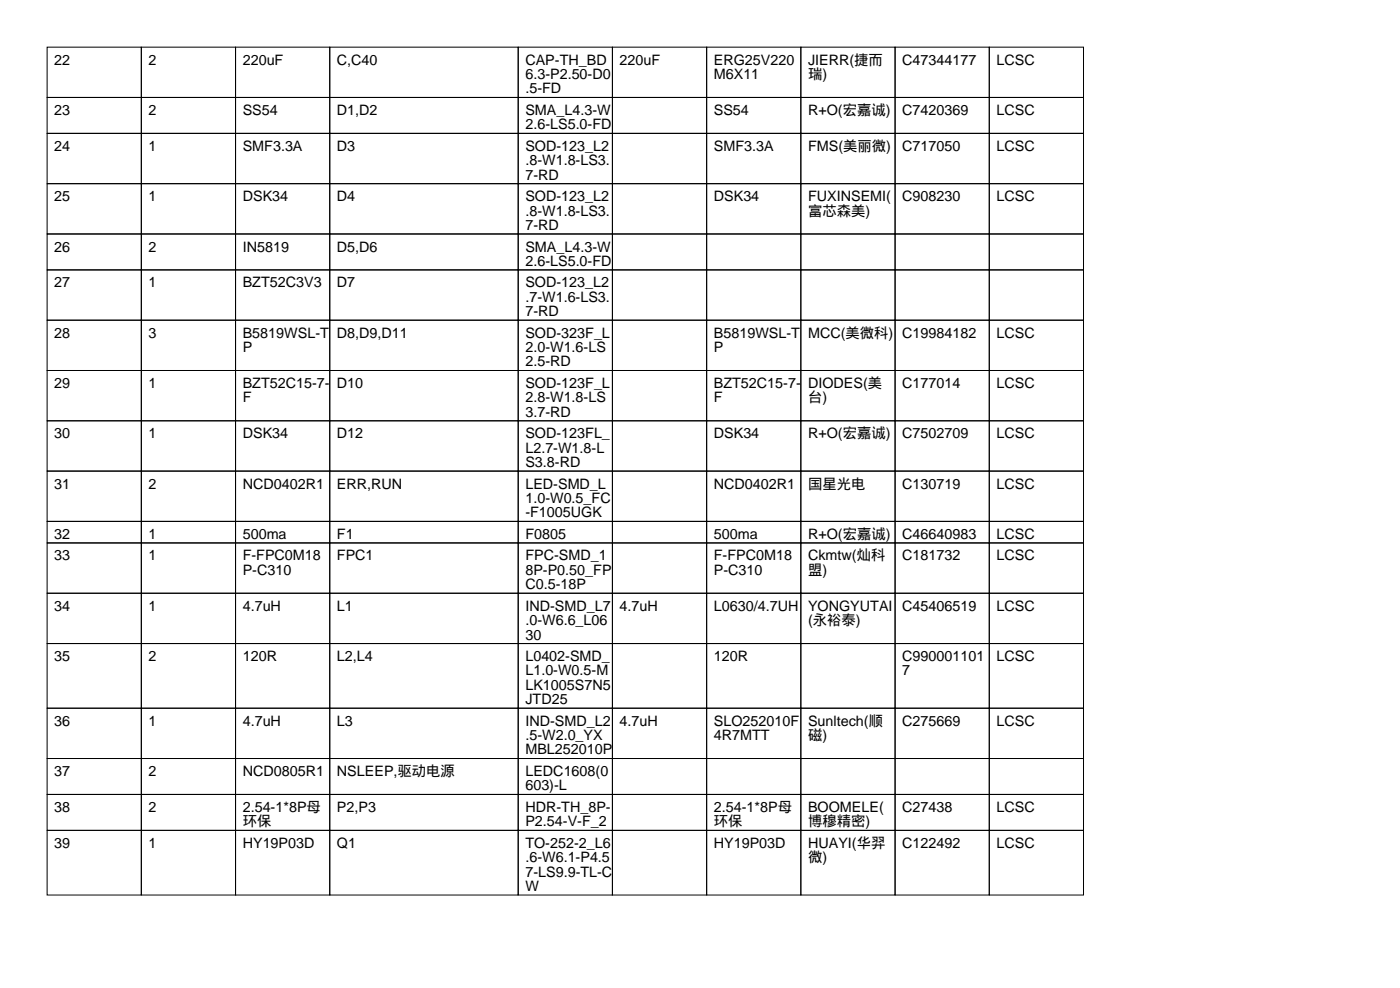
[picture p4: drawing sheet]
<svg xmlns="http://www.w3.org/2000/svg" width="297mm" height="210mm" viewBox="0 0 297 210" stroke-linecap="round" stroke-linejoin="round" font-family="sans-serif">
<defs><g id="words">
<g font-size="3">
<text x="11.5" y="13.7">22</text>
<text x="31.5" y="13.7">2</text>
<text x="51.5" y="13.7">220uF</text>
<text x="71.5" y="13.7">C,C40</text>
<text x="111.5" y="13.7">CAP-TH_BD</text>
<text x="111.5" y="16.8">6.3-P2.50-D0</text>
<text x="131.5" y="13.7">220uF</text>
<text x="151.5" y="13.7">ERG25V220</text>
<text x="151.5" y="16.8">M6X11</text>
<text x="171.5" y="13.7">JIERR(捷而</text>
<text x="171.5" y="16.8">瑞)</text>
<text x="191.5" y="13.7">C47344177</text>
<text x="211.5" y="13.7">LCSC</text>
<text x="111.5" y="19.8">.5-FD</text>
<text x="11.5" y="24.4">23</text>
<text x="31.5" y="24.4">2</text>
<text x="51.5" y="24.4">SS54</text>
<text x="71.5" y="24.4">D1,D2</text>
<text x="111.5" y="24.4">SMA_L4.3-W</text>
<text x="111.5" y="27.4">2.6-LS5.0-FD</text>
<text x="151.5" y="24.4">SS54</text>
<text x="171.5" y="24.4">R+O(宏嘉诚)</text>
<text x="191.5" y="24.4">C7420369</text>
<text x="211.5" y="24.4">LCSC</text>
<text x="11.5" y="32">24</text>
<text x="31.5" y="32">1</text>
<text x="51.5" y="32">SMF3.3A</text>
<text x="71.5" y="32">D3</text>
<text x="111.5" y="32">SOD-123_L2</text>
<text x="111.5" y="35.1">.8-W1.8-LS3.</text>
<text x="151.5" y="32">SMF3.3A</text>
<text x="171.5" y="32">FMS(美丽微)</text>
<text x="191.5" y="32">C717050</text>
<text x="211.5" y="32">LCSC</text>
<text x="111.5" y="38.1">7-RD</text>
<text x="11.5" y="42.7">25</text>
<text x="31.5" y="42.7">1</text>
<text x="51.5" y="42.7">DSK34</text>
<text x="71.5" y="42.7">D4</text>
<text x="111.5" y="42.7">SOD-123_L2</text>
<text x="111.5" y="45.7">.8-W1.8-LS3.</text>
<text x="151.5" y="42.7">DSK34</text>
<text x="171.5" y="42.7">FUXINSEMI(</text>
<text x="171.5" y="45.7">富芯森美)</text>
<text x="191.5" y="42.7">C908230</text>
<text x="211.5" y="42.7">LCSC</text>
<text x="11.5" y="53.3">26</text>
<text x="31.5" y="53.3">2</text>
<text x="51.5" y="53.3">IN5819</text>
<text x="71.5" y="53.3">D5,D6</text>
<text x="111.5" y="48.8">7-RD</text>
<text x="111.5" y="53.3">SMA_L4.3-W</text>
<text x="111.5" y="56.4">2.6-LS5.0-FD</text>
<text x="11.5" y="61">27</text>
<text x="31.5" y="61">1</text>
<text x="51.5" y="61">BZT52C3V3</text>
<text x="71.5" y="61">D7</text>
<text x="111.5" y="61">SOD-123_L2</text>
<text x="111.5" y="64">.7-W1.6-LS3.</text>
<text x="11.5" y="71.6">28</text>
<text x="31.5" y="71.6">3</text>
<text x="51.5" y="71.6">B5819WSL-T</text>
<text x="71.5" y="71.6">D8,D9,D11</text>
<text x="111.5" y="67.1">7-RD</text>
<text x="111.5" y="71.6">SOD-323F_L</text>
<text x="151.5" y="71.6">B5819WSL-T</text>
<text x="171.5" y="71.6">MCC(美微科)</text>
<text x="191.5" y="71.6">C19984182</text>
<text x="211.5" y="71.6">LCSC</text>
<text x="51.5" y="74.7">P</text>
<text x="111.5" y="74.7">2.0-W1.6-LS</text>
<text x="111.5" y="77.7">2.5-RD</text>
<text x="151.5" y="74.7">P</text>
<text x="11.5" y="82.3">29</text>
<text x="31.5" y="82.3">1</text>
<text x="51.5" y="82.3">BZT52C15-7-</text>
<text x="71.5" y="82.3">D10</text>
<text x="111.5" y="82.3">SOD-123F_L</text>
<text x="151.5" y="82.3">BZT52C15-7-</text>
<text x="171.5" y="82.3">DIODES(美</text>
<text x="191.5" y="82.3">C177014</text>
<text x="211.5" y="82.3">LCSC</text>
<text x="51.5" y="85.3">F</text>
<text x="111.5" y="85.3">2.8-W1.8-LS</text>
<text x="111.5" y="88.4">3.7-RD</text>
<text x="151.5" y="85.3">F</text>
<text x="171.5" y="85.3">台)</text>
<text x="11.5" y="93">30</text>
<text x="31.5" y="93">1</text>
<text x="51.5" y="93">DSK34</text>
<text x="71.5" y="93">D12</text>
<text x="111.5" y="93">SOD-123FL_</text>
<text x="151.5" y="93">DSK34</text>
<text x="171.5" y="93">R+O(宏嘉诚)</text>
<text x="191.5" y="93">C7502709</text>
<text x="211.5" y="93">LCSC</text>
<text x="111.5" y="96">L2.7-W1.8-L</text>
<text x="111.5" y="99.1">S3.8-RD</text>
<text x="11.5" y="103.6">31</text>
<text x="31.5" y="103.6">2</text>
<text x="51.5" y="103.6">NCD0402R1</text>
<text x="71.5" y="103.6">ERR,RUN</text>
<text x="111.5" y="103.6">LED-SMD_L</text>
<text x="111.5" y="106.7">1.0-W0.5_FC</text>
<text x="151.5" y="103.6">NCD0402R1</text>
<text x="171.5" y="103.6">国星光电</text>
<text x="191.5" y="103.6">C130719</text>
<text x="211.5" y="103.6">LCSC</text>
<text x="111.5" y="109.7">-F1005UGK</text>
<text x="11.5" y="114.3">32</text>
<text x="11.5" y="118.9">33</text>
<text x="31.5" y="114.3">1</text>
<text x="31.5" y="118.9">1</text>
<text x="51.5" y="114.3">500ma</text>
<text x="51.5" y="118.9">F-FPC0M18</text>
<text x="71.5" y="114.3">F1</text>
<text x="71.5" y="118.9">FPC1</text>
<text x="111.5" y="114.3">F0805</text>
<text x="111.5" y="118.9">FPC-SMD_1</text>
<text x="151.5" y="114.3">500ma</text>
<text x="151.5" y="118.9">F-FPC0M18</text>
<text x="171.5" y="114.3">R+O(宏嘉诚)</text>
<text x="171.5" y="118.9">Ckmtw(灿科</text>
<text x="191.5" y="114.3">C46640983</text>
<text x="191.5" y="118.9">C181732</text>
<text x="211.5" y="114.3">LCSC</text>
<text x="211.5" y="118.9">LCSC</text>
<text x="51.5" y="121.9">P-C310</text>
<text x="111.5" y="121.9">8P-P0.50_FP</text>
<text x="111.5" y="125">C0.5-18P</text>
<text x="151.5" y="121.9">P-C310</text>
<text x="171.5" y="121.9">盟)</text>
<text x="11.5" y="129.5">34</text>
<text x="31.5" y="129.5">1</text>
<text x="51.5" y="129.5">4.7uH</text>
<text x="71.5" y="129.5">L1</text>
<text x="111.5" y="129.5">IND-SMD_L7</text>
<text x="131.5" y="129.5">4.7uH</text>
<text x="151.5" y="129.5">L0630/4.7UH</text>
<text x="171.5" y="129.5">YONGYUTAI</text>
<text x="191.5" y="129.5">C45406519</text>
<text x="211.5" y="129.5">LCSC</text>
<text x="111.5" y="132.6">.0-W6.6_L06</text>
<text x="111.5" y="135.6">30</text>
<text x="171.5" y="132.6">(永裕泰)</text>
<text x="11.5" y="140.2">35</text>
<text x="31.5" y="140.2">2</text>
<text x="51.5" y="140.2">120R</text>
<text x="71.5" y="140.2">L2,L4</text>
<text x="111.5" y="140.2">L0402-SMD_</text>
<text x="111.5" y="143.3">L1.0-W0.5-M</text>
<text x="151.5" y="140.2">120R</text>
<text x="191.5" y="140.2">C990001101</text>
<text x="191.5" y="143.3">7</text>
<text x="211.5" y="140.2">LCSC</text>
<text x="111.5" y="146.3">LK1005S7N5</text>
<text x="111.5" y="149.4">JTD25</text>
<text x="11.5" y="153.9">36</text>
<text x="31.5" y="153.9">1</text>
<text x="51.5" y="153.9">4.7uH</text>
<text x="71.5" y="153.9">L3</text>
<text x="111.5" y="153.9">IND-SMD_L2</text>
<text x="131.5" y="153.9">4.7uH</text>
<text x="151.5" y="153.9">SLO252010F</text>
<text x="171.5" y="153.9">Sunltech(顺</text>
<text x="191.5" y="153.9">C275669</text>
<text x="211.5" y="153.9">LCSC</text>
<text x="111.5" y="157">.5-W2.0_YX</text>
<text x="111.5" y="160">MBL252010P</text>
<text x="151.5" y="157">4R7MTT</text>
<text x="171.5" y="157">磁)</text>
<text x="11.5" y="164.6">37</text>
<text x="31.5" y="164.6">2</text>
<text x="51.5" y="164.6">NCD0805R1</text>
<text x="71.5" y="164.6">NSLEEP,驱动电源</text>
<text x="111.5" y="164.6">LEDC1608(0</text>
<text x="111.5" y="167.6">603)-L</text>
<text x="11.5" y="172.2">38</text>
<text x="31.5" y="172.2">2</text>
<text x="51.5" y="172.2">2.54-1*8P母</text>
<text x="71.5" y="172.2">P2,P3</text>
<text x="111.5" y="172.2">HDR-TH_8P-</text>
<text x="151.5" y="172.2">2.54-1*8P母</text>
<text x="171.5" y="172.2">BOOMELE(</text>
<text x="191.5" y="172.2">C27438</text>
<text x="211.5" y="172.2">LCSC</text>
<text x="11.5" y="179.8">39</text>
<text x="31.5" y="179.8">1</text>
<text x="51.5" y="175.3">环保</text>
<text x="51.5" y="179.8">HY19P03D</text>
<text x="71.5" y="179.8">Q1</text>
<text x="111.5" y="175.3">P2.54-V-F_2</text>
<text x="111.5" y="179.8">TO-252-2_L6</text>
<text x="151.5" y="175.3">环保</text>
<text x="151.5" y="179.8">HY19P03D</text>
<text x="171.5" y="175.3">博穆精密)</text>
<text x="171.5" y="179.8">HUAYI(华羿</text>
<text x="191.5" y="179.8">C122492</text>
<text x="211.5" y="179.8">LCSC</text>
<text x="111.5" y="182.9">.6-W6.1-P4.5</text>
<text x="111.5" y="185.9">7-LS9.9-TL-C</text>
<text x="171.5" y="182.9">微)</text>
<text x="111.5" y="189">W</text>
</g>
</g></defs>
<g fill="none" stroke="#000" stroke-width=".21">
<path d="M10 10h20v10.7h-20zM30 10h20v10.7h-20zM50 10h20v10.7h-20zM70 10h40v10.7h-40zM110 10h20v10.7h-20zM130 10h20v10.7h-20zM150 10h20v10.7h-20zM170 10h20v10.7h-20zM190 10h20v10.7h-20zM210 10h20v10.7h-20zM10 20.7h20v7.6h-20zM10 28.3h20v10.7h-20z"/>
<path d="M10 39h20v10.6h-20zM30 20.7h20v7.6h-20zM30 28.3h20v10.7h-20zM30 39h20v10.6h-20zM50 20.7h20v7.6h-20zM50 28.3h20v10.7h-20zM50 39h20v10.6h-20zM70 20.7h40v7.6h-40zM70 28.3h40v10.7h-40zM70 39h40v10.6h-40zM110 20.7h20v7.6h-20zM110 28.3h20v10.7h-20z"/>
<path d="M110 39h20v10.6h-20zM130 20.7h20v7.6h-20zM130 28.3h20v10.7h-20zM130 39h20v10.6h-20zM150 20.7h20v7.6h-20zM150 28.3h20v10.7h-20zM150 39h20v10.6h-20zM170 20.7h20v7.6h-20zM170 28.3h20v10.7h-20zM170 39h20v10.6h-20zM190 20.7h20v7.6h-20zM190 28.3h20v10.7h-20z"/>
<path d="M190 39h20v10.6h-20zM210 20.7h20v7.6h-20zM210 28.3h20v10.7h-20zM210 39h20v10.6h-20zM10 49.6h20v7.6h-20zM10 57.2h20v10.7h-20zM30 49.6h20v7.6h-20zM30 57.2h20v10.7h-20zM50 49.6h20v7.6h-20zM50 57.2h20v10.7h-20zM70 49.6h40v7.6h-40zM70 57.2h40v10.7h-40z"/>
<path d="M110 49.6h20v7.6h-20zM110 57.2h20v10.7h-20zM130 49.6h20v7.6h-20zM130 57.2h20v10.7h-20zM150 49.6h20v7.6h-20zM150 57.2h20v10.7h-20zM170 49.6h20v7.6h-20zM170 57.2h20v10.7h-20zM190 49.6h20v7.6h-20zM190 57.2h20v10.7h-20zM210 49.6h20v7.6h-20zM210 57.2h20v10.7h-20z"/>
<path d="M10 67.9h20v10.7h-20zM10 78.6h20v10.6h-20zM30 67.9h20v10.7h-20zM30 78.6h20v10.6h-20zM50 67.9h20v10.7h-20zM50 78.6h20v10.6h-20zM70 67.9h40v10.7h-40zM70 78.6h40v10.6h-40zM110 67.9h20v10.7h-20zM110 78.6h20v10.6h-20zM130 67.9h20v10.7h-20zM130 78.6h20v10.6h-20z"/>
<path d="M150 67.9h20v10.7h-20zM150 78.6h20v10.6h-20zM170 67.9h20v10.7h-20zM170 78.6h20v10.6h-20zM190 67.9h20v10.7h-20zM190 78.6h20v10.6h-20zM210 67.9h20v10.7h-20zM210 78.6h20v10.6h-20zM10 89.2h20v10.7h-20zM10 99.9h20v10.7h-20zM30 89.2h20v10.7h-20zM30 99.9h20v10.7h-20z"/>
<path d="M50 89.2h20v10.7h-20zM50 99.9h20v10.7h-20zM70 89.2h40v10.7h-40zM70 99.9h40v10.7h-40zM110 89.2h20v10.7h-20zM110 99.9h20v10.7h-20zM130 89.2h20v10.7h-20zM130 99.9h20v10.7h-20zM150 89.2h20v10.7h-20zM150 99.9h20v10.7h-20zM170 89.2h20v10.7h-20zM170 99.9h20v10.7h-20z"/>
<path d="M190 89.2h20v10.7h-20zM190 99.9h20v10.7h-20zM210 89.2h20v10.7h-20zM210 99.9h20v10.7h-20zM10 110.6h20v4.6h-20zM10 115.2h20v10.6h-20zM30 110.6h20v4.6h-20zM30 115.2h20v10.6h-20zM50 110.6h20v4.6h-20zM50 115.2h20v10.6h-20zM70 110.6h40v4.6h-40zM70 115.2h40v10.6h-40z"/>
<path d="M110 110.6h20v4.6h-20zM110 115.2h20v10.6h-20zM130 110.6h20v4.6h-20zM130 115.2h20v10.6h-20zM150 110.6h20v4.6h-20zM150 115.2h20v10.6h-20zM170 110.6h20v4.6h-20zM170 115.2h20v10.6h-20zM190 110.6h20v4.6h-20zM190 115.2h20v10.6h-20zM210 110.6h20v4.6h-20zM210 115.2h20v10.6h-20z"/>
<path d="M10 125.8h20v10.7h-20zM10 136.5h20v13.7h-20zM30 125.8h20v10.7h-20zM30 136.5h20v13.7h-20zM50 125.8h20v10.7h-20zM50 136.5h20v13.7h-20zM70 125.8h40v10.7h-40zM70 136.5h40v13.7h-40zM110 125.8h20v10.7h-20zM110 136.5h20v13.7h-20zM130 125.8h20v10.7h-20zM130 136.5h20v13.7h-20z"/>
<path d="M150 125.8h20v10.7h-20zM150 136.5h20v13.7h-20zM170 125.8h20v10.7h-20zM170 136.5h20v13.7h-20zM190 125.8h20v10.7h-20zM190 136.5h20v13.7h-20zM210 125.8h20v10.7h-20zM210 136.5h20v13.7h-20zM10 150.2h20v10.7h-20zM30 150.2h20v10.7h-20zM50 150.2h20v10.7h-20zM70 150.2h40v10.7h-40z"/>
<path d="M110 150.2h20v10.7h-20zM130 150.2h20v10.7h-20zM150 150.2h20v10.7h-20zM170 150.2h20v10.7h-20zM190 150.2h20v10.7h-20zM210 150.2h20v10.7h-20zM10 160.9h20v7.6h-20zM10 168.5h20v7.6h-20zM10 176.1h20v13.7h-20zM30 160.9h20v7.6h-20zM30 168.5h20v7.6h-20zM30 176.1h20v13.7h-20z"/>
<path d="M50 160.9h20v7.6h-20zM50 168.5h20v7.6h-20zM50 176.1h20v13.7h-20zM70 160.9h40v7.6h-40zM70 168.5h40v7.6h-40zM70 176.1h40v13.7h-40zM110 160.9h20v7.6h-20zM110 168.5h20v7.6h-20zM110 176.1h20v13.7h-20zM130 160.9h20v7.6h-20zM130 168.5h20v7.6h-20zM130 176.1h20v13.7h-20z"/>
<path d="M150 160.9h20v7.6h-20zM150 168.5h20v7.6h-20zM150 176.1h20v13.7h-20zM170 160.9h20v7.6h-20zM170 168.5h20v7.6h-20zM170 176.1h20v13.7h-20zM190 160.9h20v7.6h-20zM190 168.5h20v7.6h-20zM190 176.1h20v13.7h-20zM210 160.9h20v7.6h-20zM210 168.5h20v7.6h-20zM210 176.1h20v13.7h-20z"/>
</g>
<use href="#words"/>
</svg>
